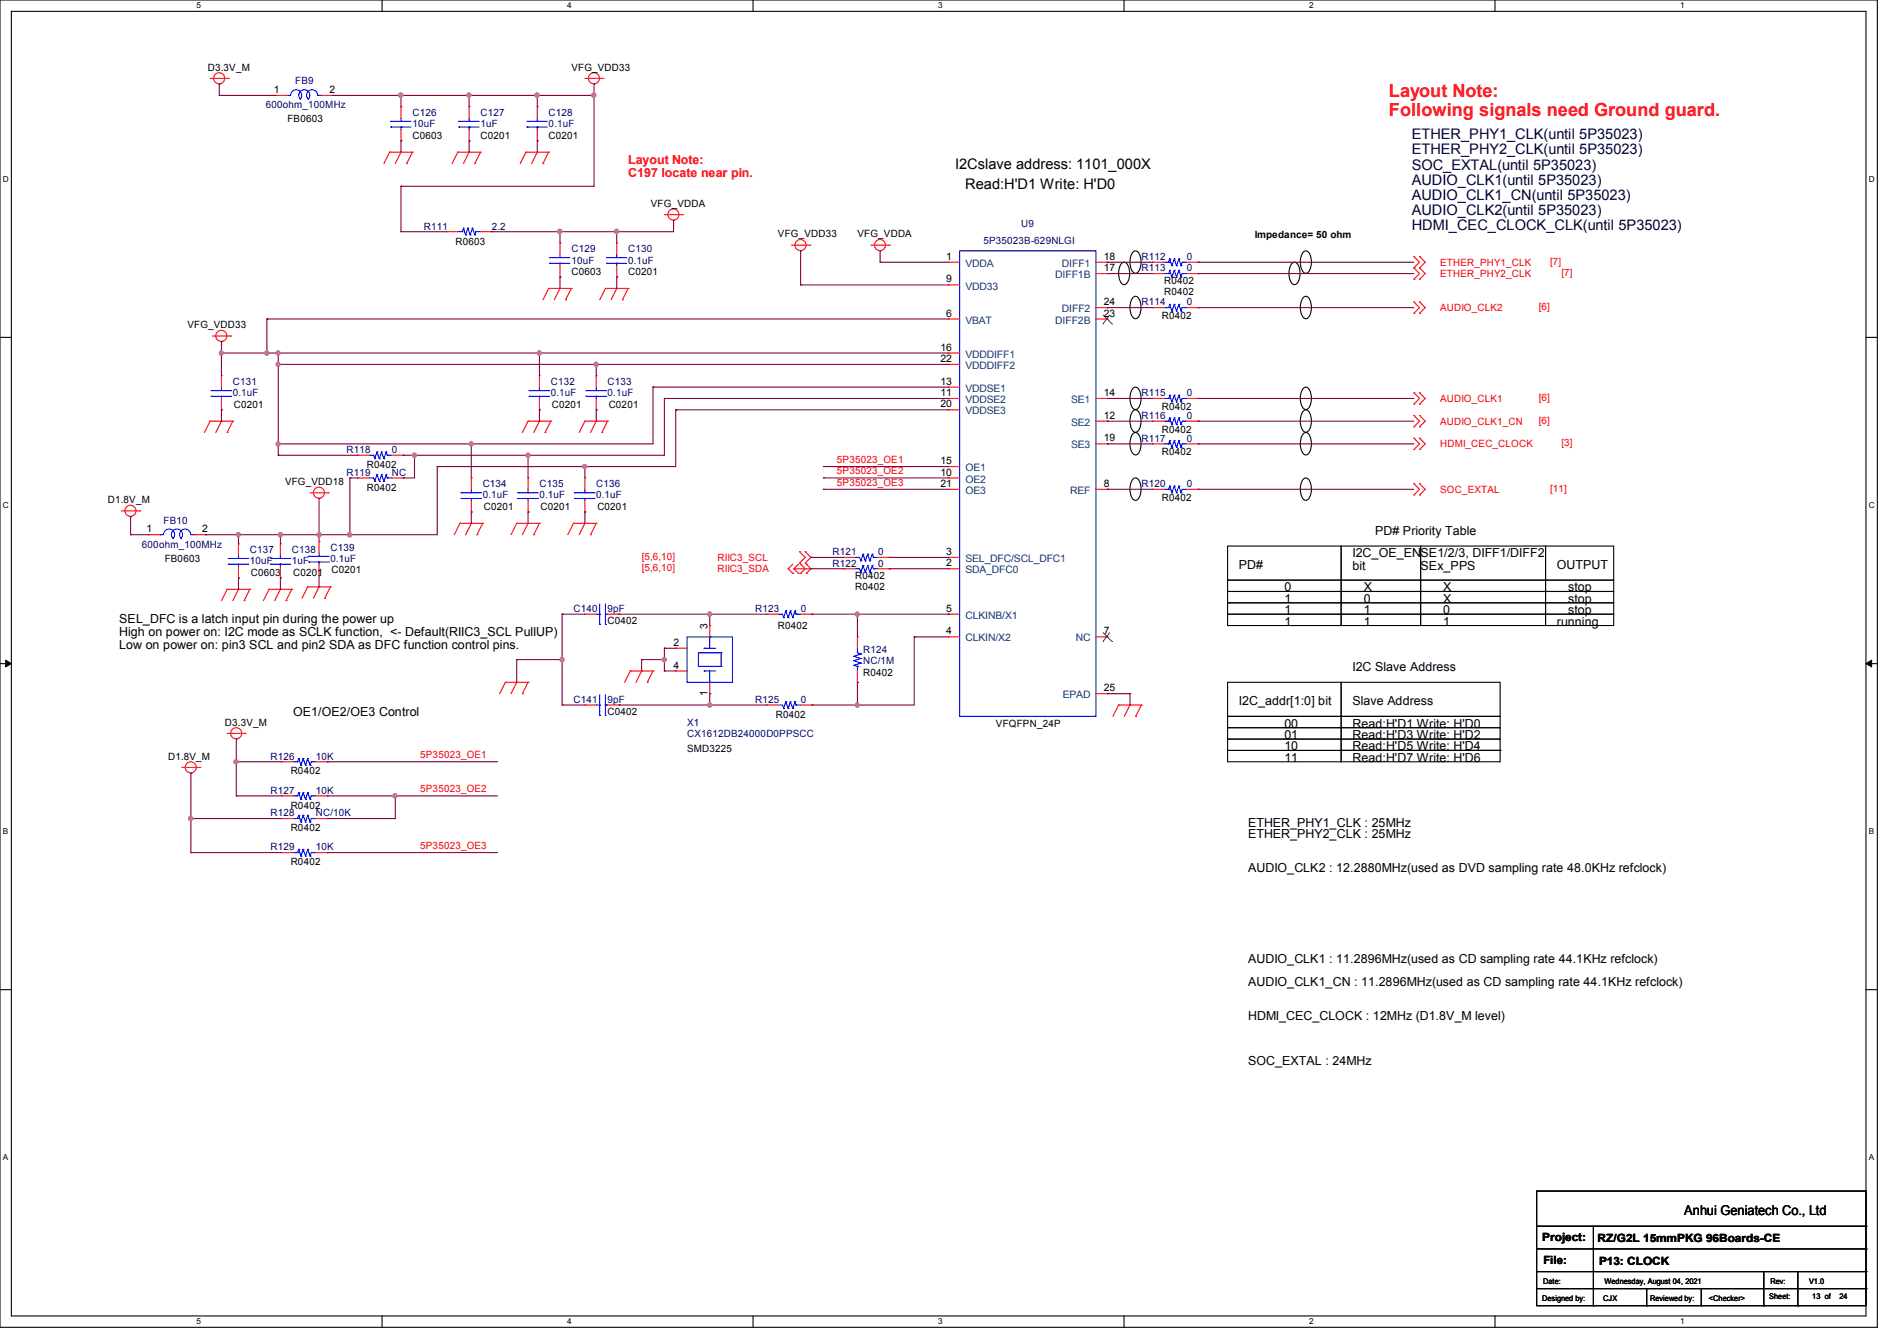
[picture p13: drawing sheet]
<svg xmlns="http://www.w3.org/2000/svg" width="297mm" height="210mm" viewBox="0 0 297 210" stroke-linecap="round" stroke-linejoin="round" font-family="sans-serif">
<defs><g id="words">
<g font-size="2.8" fill="#f00">
<text x="217.5" y="15.2">Layout Note:</text>
<text x="217.5" y="18.2">Following signals need Ground guard.</text>
</g>
<g font-size="2.3" fill="#000040">
<text x="221" y="21.8">ETHER_PHY1_CLK(until 5P35023)</text>
<text x="221" y="24.2">ETHER_PHY2_CLK(until 5P35023)</text>
<text x="221" y="26.5">SOC_EXTAL(until 5P35023)</text>
<text x="221" y="28.9">AUDIO_CLK1(until 5P35023)</text>
<text x="221" y="31.3">AUDIO_CLK1_CN(until 5P35023)</text>
<text x="221" y="33.7">AUDIO_CLK2(until 5P35023)</text>
<text x="221" y="36">HDMI_CEC_CLOCK_CLK(until 5P35023)</text>
</g>
<g font-size="2.3">
<text x="149.5" y="26.4">I2Cslave address: 1101_000X</text>
<text x="151.1" y="29.6">Read:H'D1 Write: H'D0</text>
</g>
<text font-size="2.1" x="263.7" y="190.2">Anhui Geniatech Co., Ltd</text>
<g font-size="1.9" fill="#f00">
<text x="98.3" y="25.7">Layout Note:</text>
<text x="98.3" y="27.7">C197 locate near pin.</text>
</g>
<g font-size="1.9">
<text x="215.3" y="83.7">PD# Priority Table</text>
<text x="194" y="89.1">PD#</text>
<text x="211.7" y="87.3">I2C_OE_ENSE1/2/3, DIFF1/DIFF2</text>
<text x="211.7" y="89.3">bit</text>
<text x="222.4" y="89.3">SEx_PPS</text>
<text x="243.7" y="89.1">OUTPUT</text>
<text x="201.1" y="94.4">1</text>
<text x="201.1" y="92.6">0</text>
<text x="213.5" y="92.6">X</text>
<text x="213.5" y="94.4">0</text>
<text x="226" y="92.6">X</text>
<text x="226" y="94.4">X</text>
<text x="245.5" y="94.4">stop</text>
<text x="245.5" y="92.6">stop</text>
<text x="18.7" y="97.6">SEL_DFC is a latch input pin during the power up</text>
<text x="18.7" y="99.7">High on power on: I2C mode as SCLK function, &lt;- Default(RIIC3_SCL PullUP)</text>
<text x="18.7" y="101.7">Low on power on: pin3 SCL and pin2 SDA as DFC function control pins.</text>
<text x="201.1" y="96.2">1</text>
<text x="201.1" y="98">1</text>
<text x="213.5" y="96.2">1</text>
<text x="213.5" y="98">1</text>
<text x="226" y="96.2">0</text>
<text x="226" y="98">1</text>
<text x="243.7" y="98">running</text>
<text x="245.5" y="96.2">stop</text>
<text x="211.7" y="105.1">I2C Slave Address</text>
<text x="45.9" y="112.2">OE1/OE2/OE3 Control</text>
<text x="194" y="110.4">I2C_addr[1:0] bit</text>
<text x="201.1" y="114">00</text>
<text x="211.7" y="110.4">Slave Address</text>
<text x="211.7" y="114">Read:H'D1 Write: H'D0</text>
<text x="201.1" y="117.5">10</text>
<text x="201.1" y="115.7">01</text>
<text x="201.1" y="119.3">11</text>
<text x="211.7" y="115.7">Read:H'D3 Write: H'D2</text>
<text x="211.7" y="117.5">Read:H'D5 Write: H'D4</text>
<text x="211.7" y="119.3">Read:H'D7 Write: H'D6</text>
<text x="195.4" y="129.5">ETHER_PHY1_CLK : 25MHz</text>
<text x="195.4" y="131.2">ETHER_PHY2_CLK : 25MHz</text>
<text x="195.4" y="136.6">AUDIO_CLK2 : 12.2880MHz(used as DVD sampling rate 48.0KHz refclock)</text>
<text x="195.4" y="150.8">AUDIO_CLK1 : 11.2896MHz(used as CD sampling rate 44.1KHz refclock)</text>
<text x="195.4" y="154.3">AUDIO_CLK1_CN : 11.2896MHz(used as CD sampling rate 44.1KHz refclock)</text>
<text x="195.4" y="159.7">HDMI_CEC_CLOCK : 12MHz (D1.8V_M level)</text>
<text x="195.4" y="166.8">SOC_EXTAL : 24MHz</text>
</g>
<g font-size="1.8">
<text x="241.5" y="194.4">Project:</text>
<text x="241.6" y="198">File:</text>
<text x="250.1" y="194.6">RZ/G2L 15mmPKG 96Boards-CE</text>
<text x="250.3" y="198.1">P13: CLOCK</text>
</g>
<g font-size="1.6">
<text x="32.6" y="11">D3.3V_M</text>
<text x="89.5" y="11">VFG_VDD33</text>
<text x="42.9" y="14.6">1</text>
<text x="51.6" y="14.6">2</text>
<text x="45" y="19">FB0603</text>
<text x="64.6" y="21.7">C0603</text>
<text x="75.2" y="21.7">C0201</text>
<text x="85.9" y="21.7">C0201</text>
<text x="101.9" y="32.4">VFG_VDDA</text>
<text x="71.3" y="38.4">R0603</text>
<text x="121.8" y="37.2">VFG_VDD33</text>
<text x="134.2" y="37.2">VFG_VDDA</text>
<text x="148.1" y="40.7">1</text>
<text x="172.8" y="40.7">18</text>
<text x="196.5" y="37.2">Impedance= 50 ohm</text>
<text x="89.5" y="43.1">C0603</text>
<text x="98.3" y="43.1">C0201</text>
<text x="148.1" y="44.2">9</text>
<text x="172.8" y="47.8">24</text>
<text x="172.8" y="42.5">17</text>
<text x="182.3" y="46.2">R0402</text>
<text x="182.3" y="44.4">R0402</text>
<text x="29.3" y="51.4">VFG_VDD33</text>
<text x="148.1" y="49.6">6</text>
<text x="172.8" y="49.6">23</text>
<text x="181.9" y="50">R0402</text>
<text x="147.2" y="54.9">16</text>
<text x="147.2" y="56.7">22</text>
<text x="36.6" y="63.8">C0201</text>
<text x="86.4" y="63.8">C0201</text>
<text x="95.3" y="63.8">C0201</text>
<text x="147.2" y="60.2">13</text>
<text x="147.2" y="62">11</text>
<text x="147.2" y="63.8">20</text>
<text x="172.8" y="62">14</text>
<text x="172.8" y="65.6">12</text>
<text x="181.9" y="64.2">R0402</text>
<text x="172.8" y="69.1">19</text>
<text x="181.9" y="71.3">R0402</text>
<text x="181.9" y="67.8">R0402</text>
<text x="44.6" y="75.9">VFG_VDD18</text>
<text x="57.5" y="76.8">R0402</text>
<text x="57.5" y="73.3">R0402</text>
<text x="147.2" y="72.7">15</text>
<text x="147.2" y="74.5">10</text>
<text x="147.2" y="76.2">21</text>
<text x="172.8" y="76.2">8</text>
<text x="16.9" y="78.8">D1.8V_M</text>
<text x="22.9" y="83.4">1</text>
<text x="31.6" y="83.4">2</text>
<text x="75.7" y="79.8">C0201</text>
<text x="84.6" y="79.8">C0201</text>
<text x="93.5" y="79.8">C0201</text>
<text x="181.9" y="78.4">R0402</text>
<text x="25.8" y="88">FB0603</text>
<text x="51.9" y="89.8">C0201</text>
<text x="148.1" y="86.9">3</text>
<text x="148.1" y="88.7">2</text>
<text x="39.3" y="90.2">C0603</text>
<text x="45.9" y="90.2">C0201</text>
<text x="133.9" y="90.7">R0402</text>
<text x="133.9" y="92.5">R0402</text>
<text x="148.1" y="95.8">5</text>
<text x="95.1" y="97.8">C0402</text>
<text x="105.5" y="101.1">2</text>
<text x="110.8" y="98.5" transform="rotate(-90 110.8 98.5)">3</text>
<text x="121.8" y="98.5">R0402</text>
<text x="148.1" y="99.4">4</text>
<text x="172.8" y="99.4">7</text>
<text x="105.5" y="104.7">4</text>
<text x="135.1" y="105.8">R0402</text>
<text x="35.2" y="113.6">D3.3V_M</text>
<text x="95.1" y="112">C0402</text>
<text x="110.8" y="109" transform="rotate(-90 110.8 109)">1</text>
<text x="121.5" y="112.4">R0402</text>
<text x="155.9" y="113.8">VFQFPN_24P</text>
<text x="172.8" y="108.2">25</text>
<text x="26.3" y="119">D1.8V_M</text>
<text x="107.6" y="117.7">SMD3225</text>
<text x="45.5" y="121.3">R0402</text>
<text x="45.5" y="126.6">R0402</text>
<text x="45.5" y="130.2">R0402</text>
<text x="45.5" y="135.5">R0402</text>
</g>
<g font-size="1.6" fill="#000080">
<text x="41.6" y="16.9">600ohm_100MHz</text>
<text x="46.2" y="13.2">FB9</text>
<text x="64.6" y="18.2">C126</text>
<text x="64.6" y="19.9">10uF</text>
<text x="75.2" y="18.2">C127</text>
<text x="75.2" y="19.9">1uF</text>
<text x="85.9" y="18.2">C128</text>
<text x="85.9" y="19.9">0.1uF</text>
<text x="66.3" y="35.9">R111</text>
<text x="77" y="35.9">2.2</text>
<text x="159.9" y="35.6">U9</text>
<text x="89.5" y="39.5">C129</text>
<text x="89.5" y="41.3">10uF</text>
<text x="98.3" y="39.5">C130</text>
<text x="98.3" y="41.3">0.1uF</text>
<text x="154" y="38.2">5P35023B-629NLGI</text>
<text x="178.7" y="40.7">R112</text>
<text x="185.8" y="40.7">0</text>
<text x="178.7" y="42.5">R113</text>
<text x="178.7" y="47.8">R114</text>
<text x="185.8" y="42.5">0</text>
<text x="185.8" y="47.8">0</text>
<text x="36.5" y="60.3">C131</text>
<text x="36.5" y="62.1">0.1uF</text>
<text x="86.2" y="60.3">C132</text>
<text x="86.2" y="62.1">0.1uF</text>
<text x="95.1" y="60.3">C133</text>
<text x="95.1" y="62.1">0.1uF</text>
<text x="178.7" y="65.6">R116</text>
<text x="178.7" y="62.1">R115</text>
<text x="185.8" y="65.6">0</text>
<text x="185.8" y="62.1">0</text>
<text x="54.2" y="71">R118</text>
<text x="61.3" y="71">0</text>
<text x="178.7" y="69.2">R117</text>
<text x="185.8" y="69.2">0</text>
<text x="54.2" y="74.5">R119</text>
<text x="61.3" y="74.5">NC</text>
<text x="75.6" y="76.3">C134</text>
<text x="84.5" y="76.3">C135</text>
<text x="93.4" y="76.3">C136</text>
<text x="178.7" y="76.3">R120</text>
<text x="185.8" y="76.3">0</text>
<text x="25.6" y="82">FB10</text>
<text x="75.6" y="78.1">0.1uF</text>
<text x="84.5" y="78.1">0.1uF</text>
<text x="93.4" y="78.1">0.1uF</text>
<text x="22.2" y="85.9">600ohm_100MHz</text>
<text x="39.1" y="86.6">C137</text>
<text x="39.1" y="88.4">10uF</text>
<text x="45.7" y="86.6">C138</text>
<text x="45.7" y="88.4">1uF</text>
<text x="51.7" y="86.2">C139</text>
<text x="51.7" y="88">0.1uF</text>
<text x="130.4" y="87">R121</text>
<text x="130.4" y="88.7">R122</text>
<text x="137.5" y="87">0</text>
<text x="137.5" y="88.7">0</text>
<text x="89.8" y="95.8">C140</text>
<text x="95.1" y="95.8">9pF</text>
<text x="118.2" y="95.8">R123</text>
<text x="125.4" y="95.8">0</text>
<text x="135.1" y="102.2">R124</text>
<text x="135.1" y="104">NC/1M</text>
<text x="89.8" y="110.1">C141</text>
<text x="95.1" y="110.1">9pF</text>
<text x="107.6" y="113.6">X1</text>
<text x="118.2" y="110.1">R125</text>
<text x="125.4" y="110.1">0</text>
<text x="42.3" y="119">R126</text>
<text x="49.4" y="119">10K</text>
<text x="107.6" y="115.4">CX1612DB24000D0PPSCC</text>
<text x="42.3" y="124.3">R127</text>
<text x="49.4" y="124.3">10K</text>
<text x="42.3" y="127.8">R128</text>
<text x="49.4" y="127.8">NC/10K</text>
<text x="42.3" y="133.2">R129</text>
<text x="49.4" y="133.2">10K</text>
</g>
<g font-size="1.6" fill="#004080">
<text x="151.1" y="41.8">VDDA</text>
<text x="166.3" y="41.8">DIFF1</text>
<text x="151.1" y="45.3">VDD33</text>
<text x="165.2" y="43.6">DIFF1B</text>
<text x="151.1" y="50.7">VBAT</text>
<text x="165.2" y="50.7">DIFF2B</text>
<text x="166.3" y="48.9">DIFF2</text>
<text x="151.1" y="56">VDDDIFF1</text>
<text x="151.1" y="57.8">VDDDIFF2</text>
<text x="151.1" y="61.3">VDDSE1</text>
<text x="151.1" y="63.1">VDDSE2</text>
<text x="151.1" y="64.9">VDDSE3</text>
<text x="167.7" y="63.1">SE1</text>
<text x="167.7" y="66.7">SE2</text>
<text x="167.7" y="70.2">SE3</text>
<text x="151.1" y="73.8">OE1</text>
<text x="151.1" y="75.6">OE2</text>
<text x="151.1" y="77.3">OE3</text>
<text x="167.5" y="77.3">REF</text>
<text x="151.1" y="88">SEL_DFC/SCL_DFC1</text>
<text x="151.1" y="89.8">SDA_DFC0</text>
<text x="151.1" y="96.9">CLKINB/X1</text>
<text x="151.1" y="100.5">CLKIN/X2</text>
<text x="168.4" y="100.5">NC</text>
<text x="166.4" y="109.3">EPAD</text>
</g>
<g font-size="1.6" fill="#f00">
<text x="225.5" y="41.6">ETHER_PHY1_CLK</text>
<text x="242.7" y="41.4">[7]</text>
<text x="225.5" y="43.4">ETHER_PHY2_CLK</text>
<text x="244.5" y="43.2">[7]</text>
<text x="225.5" y="48.7">AUDIO_CLK2</text>
<text x="240.9" y="48.6">[6]</text>
<text x="225.5" y="62.9">AUDIO_CLK1</text>
<text x="240.9" y="62.8">[6]</text>
<text x="225.5" y="70.1">HDMI_CEC_CLOCK</text>
<text x="225.5" y="66.5">AUDIO_CLK1_CN</text>
<text x="240.9" y="66.3">[6]</text>
<text x="244.5" y="69.9">[3]</text>
<text x="131" y="74.3">5P35023_OE2</text>
<text x="131" y="72.5">5P35023_OE1</text>
<text x="131" y="76.1">5P35023_OE3</text>
<text x="225.5" y="77.2">SOC_EXTAL</text>
<text x="242.7" y="77">[11]</text>
<text x="100.5" y="89.5">[5,6,10]</text>
<text x="100.5" y="87.7">[5,6,10]</text>
<text x="112.4" y="89.6">RIIC3_SDA</text>
<text x="112.4" y="87.8">RIIC3_SCL</text>
<text x="65.8" y="118.7">5P35023_OE1</text>
<text x="65.8" y="124.1">5P35023_OE2</text>
<text x="65.8" y="133">5P35023_OE3</text>
</g>
<g font-size="1.3">
<text x="30.8" y="1.3">5</text>
<text x="88.8" y="1.3">4</text>
<text x="146.9" y="1.3">3</text>
<text x="205" y="1.3">2</text>
<text x="263.1" y="1.3">1</text>
<text x=".5" y="28.4">D</text>
<text x="292.6" y="28.4">D</text>
<text x=".5" y="79.5">C</text>
<text x="292.6" y="79.5">C</text>
<text x=".5" y="130.6">B</text>
<text x="292.6" y="130.6">B</text>
<text x=".5" y="181.7">A</text>
<text x="292.6" y="181.7">A</text>
<text x="30.8" y="207.4">5</text>
<text x="88.8" y="207.4">4</text>
<text x="146.9" y="207.4">3</text>
<text x="205" y="207.4">2</text>
<text x="263.1" y="207.4">1</text>
</g>
<g font-size="1.2">
<text x="241.4" y="203.7">Designed by:</text>
<text x="241.6" y="201">Date:</text>
<text x="251" y="203.7">CJX</text>
<text x="251.2" y="201">Wednesday, August 04, 2021</text>
<text x="258.3" y="203.7">Reviewed by:</text>
<text x="267.6" y="203.7">&lt;Checker&gt;</text>
<text x="277" y="203.5">Sheet:</text>
<text x="277.2" y="201">Rev:</text>
<text x="283.2" y="201">V1.0</text>
<text x="283.7" y="203.5">13 of</text>
<text x="288" y="203.5">24</text>
</g>
</g></defs>
<path d="M0 0h293.9v207.9h-293.9zM1.8 1.8h290.3v204.3h-290.3z" fill="none" stroke="#000" stroke-width=".17"/>
<g fill="#fff">
<path d="M30.8 .2h.7v1.4h-.7z"/>
<path d="M30.8 206.2h.7v1.4h-.7z"/>
</g>
<path d="M59.8 0v1.8M59.8 206.1v1.8" fill="none" stroke="#000" stroke-width=".17"/>
<g fill="#fff">
<path d="M88.8 .2h.7v1.4h-.7z"/>
<path d="M88.8 206.2h.7v1.4h-.7z"/>
</g>
<path d="M117.9 0v1.8M117.9 206.1v1.8" fill="none" stroke="#000" stroke-width=".17"/>
<g fill="#fff">
<path d="M146.9 .2h.7v1.4h-.7z"/>
<path d="M146.9 206.2h.7v1.4h-.7z"/>
</g>
<path d="M176 0v1.8M176 206.1v1.8" fill="none" stroke="#000" stroke-width=".17"/>
<g fill="#fff">
<path d="M205 .2h.7v1.4h-.7z"/>
<path d="M205 206.2h.7v1.4h-.7z"/>
</g>
<path d="M234.1 0v1.8M234.1 206.1v1.8" fill="none" stroke="#000" stroke-width=".17"/>
<g fill="#fff">
<path d="M263.1 .2h.6v1.4h-.6z"/>
<path d="M263.1 206.2h.6v1.4h-.6z"/>
<path d="M.5 27.3h.9v1.4h-.9z"/>
<path d="M292.6 27.3h.9v1.4h-.9z"/>
<path d="M.5 78.4h.9v1.4h-.9z"/>
<path d="M292.6 78.4h.9v1.4h-.9z"/>
</g>
<path d="M0 52.8h1.8M292.1 52.8h1.8" fill="none" stroke="#000" stroke-width=".17"/>
<g fill="#fff">
<path d="M.5 129.5h.8v1.4h-.8z"/>
<path d="M292.6 129.5h.8v1.4h-.8z"/>
</g>
<path d="M0 103.9h1.8M292.1 103.9h1.8" fill="none" stroke="#000" stroke-width=".17"/>
<path d="M.9 103.4l.9 .5-.9 .5zM292.1 103.9l.9-.5v1z" fill="#000" stroke="#000" stroke-width=".16"/>
<g fill="#fff">
<path d="M.5 180.5h.8v1.4h-.8z"/>
<path d="M292.6 180.5h.8v1.4h-.8z"/>
</g>
<g fill="none" stroke="#000" stroke-width=".17">
<path d="M177.5 39.4l.3-.1a1.22 1.22 0 0 1 .8 1.2 2.59 2.59 0 0 1-.5 2.2l-.3 .1a1.22 1.22 0 0 1-.8-1.2 2.59 2.59 0 0 1 .5-2.2zM204.2 39.4l.2-.1a1.22 1.22 0 0 1 .9 1.2 2.59 2.59 0 0 1-.6 2.2l-.3 .1a1.22 1.22 0 0 1-.8-1.2 2.59 2.59 0 0 1 .6-2.2zM175.7 41.2l.3-.1a1.22 1.22 0 0 1 .8 1.2 2.59 2.59 0 0 1-.5 2.2l-.3 .1a1.22 1.22 0 0 1-.8-1.2 2.59 2.59 0 0 1 .5-2.2zM177.5 46.5l.3-.1a1.22 1.22 0 0 1 .8 1.2 2.59 2.59 0 0 1-.5 2.2l-.3 .1a1.22 1.22 0 0 1-.8-1.2 2.59 2.59 0 0 1 .5-2.2zM202.4 41.2l.3-.1a1.22 1.22 0 0 1 .8 1.2 2.59 2.59 0 0 1-.6 2.2l-.2 .1a1.22 1.22 0 0 1-.9-1.2 2.59 2.59 0 0 1 .6-2.2zM204.2 46.5l.2-.1a1.22 1.22 0 0 1 .9 1.2 2.59 2.59 0 0 1-.6 2.2l-.3 .1a1.22 1.22 0 0 1-.8-1.2 2.59 2.59 0 0 1 .6-2.2zM177.5 67.8l.3-.1a1.22 1.22 0 0 1 .8 1.2 2.59 2.59 0 0 1-.5 2.3h-.3a1.22 1.22 0 0 1-.8-1.2 2.59 2.59 0 0 1 .5-2.2zM177.5 74.9l.3-.1a1.22 1.22 0 0 1 .8 1.2 2.59 2.59 0 0 1-.5 2.3l-.3 .1a1.22 1.22 0 0 1-.8-1.2 2.59 2.59 0 0 1 .5-2.3zM177.5 60.7l.3-.1a1.22 1.22 0 0 1 .8 1.2 2.59 2.59 0 0 1-.5 2.2l-.3 .1a1.22 1.22 0 0 1-.8-1.2 2.59 2.59 0 0 1 .5-2.2zM177.5 64.3l.3-.1a1.22 1.22 0 0 1 .8 1.2 2.59 2.59 0 0 1-.5 2.2l-.3 .1a1.22 1.22 0 0 1-.8-1.2 2.59 2.59 0 0 1 .5-2.2zM204.2 67.8l.2-.1a1.22 1.22 0 0 1 .9 1.2 2.59 2.59 0 0 1-.6 2.3h-.3a1.22 1.22 0 0 1-.8-1.2 2.59 2.59 0 0 1 .6-2.2zM204.2 74.9l.2-.1a1.22 1.22 0 0 1 .9 1.2 2.59 2.59 0 0 1-.6 2.3l-.3 .1a1.22 1.22 0 0 1-.8-1.2 2.59 2.59 0 0 1 .6-2.3z"/>
<path d="M204.2 60.7l.2-.1a1.22 1.22 0 0 1 .9 1.2 2.59 2.59 0 0 1-.6 2.2l-.3 .1a1.22 1.22 0 0 1-.8-1.2 2.59 2.59 0 0 1 .6-2.2zM204.2 64.3l.2-.1a1.22 1.22 0 0 1 .9 1.2 2.59 2.59 0 0 1-.6 2.2l-.3 .1a1.22 1.22 0 0 1-.8-1.2 2.59 2.59 0 0 1 .6-2.2zM192.2 85.5h17.8v5.3h-17.8zM192.2 94.4h17.8v1.8h-17.8zM192.2 92.6h17.8v1.8h-17.8zM192.2 90.8h17.8v1.8h-17.8zM192.2 96.2h17.8v1.8h-17.8zM210 85.5h12.4v5.3h-12.4zM210 94.4h12.4v1.8h-12.4zM210 92.6h12.4v1.8h-12.4zM210 90.8h12.4v1.8h-12.4zM210 96.2h12.4v1.8h-12.4z"/>
<path d="M222.4 85.5h19.6v5.3h-19.6zM222.4 94.4h19.6v1.8h-19.6zM222.4 92.6h19.6v1.8h-19.6zM222.4 90.8h19.6v1.8h-19.6zM222.4 96.2h19.6v1.8h-19.6zM242 85.5h10.6v5.3h-10.6zM242 92.6h10.6v1.8h-10.6zM242 90.8h10.6v1.8h-10.6zM242 94.4h10.6v1.8h-10.6zM242 96.2h10.6v1.8h-10.6zM192.2 106.8h17.8v5.4h-17.8zM192.2 115.7h17.8v1.8h-17.8z"/>
<path d="M192.2 114h17.8v1.7h-17.8zM192.2 112.2h17.8v1.8h-17.8zM192.2 117.5h17.8v1.8h-17.8zM210 106.8h24.9v5.4h-24.9zM210 115.7h24.9v1.8h-24.9zM210 112.2h24.9v1.8h-24.9zM210 117.5h24.9v1.8h-24.9zM210 114h24.9v1.7h-24.9zM210 117.5h24.9M234.9 117.5h.1M0 155h1.8M292.1 155h1.8"/>
<path d="M240.6 186.5h51.5v18h-51.5zM240.6 192h51.5M240.6 195.6h51.5M240.6 199.1h51.5M249.5 192v12.5M276.1 199.1v5.4M281.5 199.1v5.4M292.1 192h.1M292.1 195.6h.1M292.1 199.1h.1M240.6 201.8h51.5M249.5 204.5h.1"/>
<path d="M257.8 204.5h.1M257.8 201.8v2.7M266.4 204.5h.1M266.4 201.8v2.7M276.1 204.5h.1M281.5 204.5h.1M292.1 201.8h.1"/>
</g>
<g fill="none" stroke="#f00" stroke-width=".17">
<path d="M32.9 12.3h2.8M35.7 12.3h.1M43.2 14.9h.1M43.2 14.9h1.8M50.3 14.9h1.8M52.1 14.9h.1M62.8 16.7h.1M62.8 16.7v1.8M73.4 16.7h.1M73.4 16.7v1.8M84.1 16.7h.1M84.1 16.7v1.8"/>
<path d="M91.6 12.3h2.8M94.4 12.3h.1M61 23.8h.1M61 23.8l-.9 1.8M61 23.8h3.6M62.8 23.8h.1M62.8 22.1h.1M62.8 23.8l-.9 1.8M62.8 20.3v1.8M63.7 25.6h.1M64.6 23.8h.1M64.6 23.8l-.9 1.8"/>
<path d="M69.9 36.3h.1M69.9 36.3h1.8M71.7 23.8h.1M71.7 23.8h3.5M71.7 23.8l-.9 1.8M73.4 23.8h.1M73.4 22.1h.1M73.4 23.8l-.8 1.8M73.4 20.3v1.8M74.3 25.6h.1M75.2 23.8h.1M75.2 23.8l-.9 1.8"/>
<path d="M75.2 36.3h1.8M77 36.3h.1M82.3 23.8h.1M82.3 23.8h3.6M82.3 23.8l-.9 1.8M84.1 23.8h.1M84.1 22.1h.1M84.1 23.8l-.9 1.8M84.1 20.3v1.8M85 25.6h.1M85.9 23.8h.1M85.9 23.8l-.9 1.8"/>
<path d="M87.7 38.1h.1M87.7 38.1v1.7M96.6 38.1h.1M96.6 38.1v1.7M104 33.6h2.8M106.8 33.6h.1M123.9 38.4h2.9M126.8 38.4h.1M136.4 38.4h2.8M139.2 38.4h.1M33.2 52.6h2.9M34.7 58.8h.1"/>
<path d="M34.7 58.8v1.8M36.1 52.6h.1M84.5 58.8h.1M84.5 58.8v1.8M85.9 45.2h.1M85.9 45.2l-.9 1.7M85.9 45.2h3.6M87.7 45.2h.1M87.7 43.4h.1M87.7 45.2l-.9 1.7M87.7 41.6v1.8M88.6 46.9h.1"/>
<path d="M89.5 45.2h.1M89.5 45.2l-.9 1.7M93.3 58.8h.1M93.3 58.8v1.8M94.8 45.2h.1M94.8 45.2h3.5M94.8 45.2l-.9 1.7M96.6 45.2h.1M96.6 43.4h.1M96.6 45.2l-.9 1.7M96.6 41.6v1.8M97.5 46.9h.1"/>
<path d="M98.3 45.2h.1M98.3 45.2l-.8 1.7M148.5 50h.1M148.5 41.1h.1M148.5 44.6h.1M148.5 55.3h.1M148.5 57.1h.1M148.5 41.1h1.7M148.5 50h1.7M148.5 44.6h1.7M148.5 55.3h1.7M148.5 57.1h1.7"/>
<path d="M171.6 42.8h1.8M171.6 41.1h1.8M171.6 48.2h1.8M171.6 50h1.8M173.4 48.2h.1M173.4 42.8h.1M173.4 41.1h.1M173.4 50h.1M180.5 42.8h.1M180.5 41.1h.1M180.5 48.2h.1M180.5 42.8h1.7"/>
<path d="M180.5 41.1h1.7M180.5 48.2h1.7M185.8 42.8h1.8M185.8 41.1h1.8M185.8 48.2h1.8M187.6 42.8h.1M187.6 41.1h.1M187.6 48.2h.1M221.4 47.3h.1M221.4 49.1h.1M221.4 40.2h.1M221.4 42h.1"/>
<path d="M221.4 43.7h.1M221.4 47.3l.8 .9-.8 .9M221.4 40.2l.8 .9-.8 .9M221.4 42l.8 .8-.8 .9M222.2 47.3h.1M222.2 49.1h.1M222.2 40.2h.1M222.2 42h.1M222.2 43.7h.1M222.2 47.3l.9 .9-.9 .9M222.2 40.2l.9 .9-.9 .9M222.2 42l.9 .8-.9 .9"/>
<path d="M32.9 66h.1M32.9 66h3.5M32.9 66l-.9 1.7M34.7 66h.1M34.7 64.2h.1M34.7 66l-.9 1.7M34.7 62.4v1.8M35.6 67.7h.1M36.4 66h.1M36.4 66l-.8 1.7M48.6 77.2h2.8M51.4 77.2h.1"/>
<path d="M56 74.8h.1M56 71.3h.1M56 74.8h1.8M56 71.3h1.8M61.3 74.8h1.8M61.3 71.3h1.8M63.1 74.8h.1M63.1 71.3h.1M73.8 74.8h.1M73.8 74.8v1.8M73.8 78.4v1.8M82.7 66h.1"/>
<path d="M82.7 74.8h.1M82.7 66l-.9 1.7M82.7 66h3.5M82.7 74.8v1.8M82.7 78.4v1.8M84.5 66h.1M84.5 64.2h.1M84.5 66l-.9 1.7M84.5 62.4v1.8M85.3 67.7h.1M86.2 66h.1M86.2 66l-.9 1.7"/>
<path d="M91.6 66h.1M91.6 74.8h.1M91.6 66h3.5M91.6 66l-.9 1.7M91.6 74.8v1.8M91.6 78.4v1.8M93.3 66h.1M93.3 64.2h.1M93.3 66l-.8 1.7M93.3 62.4v1.8M94.2 67.7h.1M95.1 66h.1"/>
<path d="M95.1 66l-.9 1.7M148.5 73.1h.1M148.5 74.8h.1M148.5 76.6h.1M148.5 60.6h.1M148.5 62.4h.1M148.5 64.2h.1M148.5 74.8h1.7M148.5 76.6h1.7M148.5 62.4h1.7M148.5 73.1h1.7M148.5 60.6h1.7"/>
<path d="M148.5 64.2h1.7M171.6 66h1.8M171.6 69.5h1.8M171.6 76.6h1.8M171.6 62.4h1.8M173.4 62.4h.1M173.4 66h.1M173.4 69.5h.1M173.4 76.6h.1M180.5 69.5h.1M180.5 66h.1M180.5 76.6h.1"/>
<path d="M180.5 62.4h.1M180.5 66h1.7M180.5 69.5h1.7M180.5 76.6h1.7M180.5 62.4h1.7M185.8 66h1.8M185.8 69.5h1.8M185.8 76.6h1.8M185.8 62.4h1.8M187.6 69.5h.1M187.6 66h.1M187.6 76.6h.1"/>
<path d="M187.6 62.4h.1M221.4 75.7h.1M221.4 77.5h.1M221.4 68.6h.1M221.4 70.4h.1M221.4 61.5h.1M221.4 63.3h.1M221.4 65.1h.1M221.4 66.8h.1M221.4 75.7l.8 .9-.8 .9M221.4 68.6l.8 .9-.8 .9M221.4 61.5l.8 .9-.8 .9"/>
<path d="M221.4 65.1l.8 .9-.8 .8M222.2 75.7h.1M222.2 77.5h.1M222.2 68.6h.1M222.2 70.4h.1M222.2 61.5h.1M222.2 63.3h.1M222.2 65.1h.1M222.2 66.8h.1M222.2 75.7l.9 .9-.9 .9M222.2 68.6l.9 .9-.9 .9M222.2 61.5l.9 .9-.9 .9"/>
<path d="M222.2 65.1l.9 .9-.9 .8M19 80h2.9M21.9 80h.1M23.3 83.7h.1M23.3 83.7h1.8M30.4 83.7h1.8M32.2 83.7h.1M35.6 92.3h.1M35.6 92.3l-.9 1.8M35.6 92.3h3.5M37.3 92.3h.1M37.3 90.5h.1"/>
<path d="M37.3 85.2h.1M37.3 92.3l-.9 1.8M37.3 85.2v1.8M37.3 88.7v1.8M38.2 94.1h.1M39.1 92.3h.1M39.1 92.3l-.9 1.8M42.1 92.3h.1M42.1 92.3h3.6M42.1 92.3l-.9 1.8M43.9 92.3h.1M43.9 90.5h.1"/>
<path d="M43.9 85.2h.1M43.9 92.3l-.9 1.8M43.9 85.2v1.8M43.9 88.7v1.8M44.8 94.1h.1M45.7 92.3h.1M45.7 92.3l-.9 1.8M48.2 91.9h.1M48.2 91.9l-.9 1.8M48.2 91.9h3.5M50 91.9h.1M50 90.1h.1"/>
<path d="M50 84.8h.1M50 91.9l-.9 1.8M50 84.8v1.8M50 88.3v1.8M50.8 93.7h.1M51.7 91.9h.1M51.7 91.9l-.9 1.8M72 82h.1M72 82h3.6M72 82l-.9 1.7M73.8 82h.1M73.8 80.2h.1"/>
<path d="M73.8 82l-.9 1.7M74.7 83.7h.1M75.6 82h.1M75.6 82l-.9 1.7M80.9 82h.1M80.9 82l-.9 1.7M80.9 82h3.6M82.7 82h.1M82.7 80.2h.1M82.7 82l-.9 1.7M83.6 83.7h.1M84.5 82h.1"/>
<path d="M84.5 82l-.9 1.7M89.8 82h.1M89.8 82h3.5M89.8 82l-.9 1.7M91.6 82h.1M91.6 96.2h.1M91.6 80.2h.1M91.6 82l-.9 1.7M91.6 96.2h1.7M92.5 83.7h.1M93.3 82h.1M93.3 82l-.8 1.7"/>
<path d="M95.1 96.2h1.8M96.9 96.2h.1M111.1 98h.1M111.1 98v1.7M120 96.2h.1M120 96.2h1.8M123.4 89.1h.1M123.4 89.1l.7 .7M124.1 89.8h.1M124.1 88.3l-.7 .8M124.3 89.1h.1M124.3 89.1h2.7"/>
<path d="M124.3 89.1l.7 .7M125 89.8h.1M125 88.3l-.7 .8M125.2 88.2h.1M125.2 86.4h.1M125.2 86.4l.9 .9-.9 .9M125.3 89.8h.1M125.3 88.3h.1M125.3 88.3l.8 .8-.8 .7M125.3 96.2h1.8M126.1 86.4h.1M126.1 88.2h.1"/>
<path d="M126.1 86.4l.9 .9-.9 .9M126.2 88.3h.1M126.2 89.8h.1M126.2 88.3l.8 .8M127 89.1l-.8 .7M127.1 96.2h.1M132.1 87.3h.1M132.1 89.1h.1M132.1 89.1h1.8M132.1 87.3h1.8M134.2 99.7h.1M134.2 99.7v1.8"/>
<path d="M137.5 89.1h1.7M137.5 87.3h1.7M139.2 87.3h.1M139.2 89.1h.1M148.5 96.2h.1M148.5 99.7h.1M148.5 87.3h.1M148.5 89.1h.1M148.5 89.1h1.7M148.5 96.2h1.7M148.5 87.3h1.7M148.5 99.7h1.7"/>
<path d="M171.6 99.7h1.8M173.4 99.7h.1M35.6 114.9h2.8M38.4 114.9h.1M44.1 119.3h.1M44.1 119.3h1.8M49.4 119.3h1.8M51.2 119.3h.1M79.1 106.8h.1M79.1 106.8l-.9 1.8M79.1 106.8h3.6M80.9 106.8h.1"/>
<path d="M80.9 106.8l-.9 1.8M81.8 108.6h.1M82.7 106.8h.1M82.7 106.8l-.9 1.8M91.6 110.4h.1M91.6 110.4h1.7M95.1 110.4h1.8M96.9 110.4h.1M98.7 105.1h.1M98.7 105.1l-.9 1.7M98.7 105.1h3.5M100.5 105.1h.1"/>
<path d="M100.5 105.1l-.9 1.7M101.3 106.8h.1M102.2 105.1h.1M102.2 105.1l-.9 1.7M105.8 105.1h.1M105.8 101.5h.1M105.8 105.1h1.8M105.8 101.5h1.8M111.1 108.6h.1M111.1 106.8v1.8M120 110.4h.1M120 110.4h1.8"/>
<path d="M125.3 110.4h1.8M127.1 110.4h.1M134.2 106.8h.1M134.2 105.1v1.7M171.6 108.6h1.8M173.4 108.6h.1M175.1 110.4h.1M175.1 110.4l-.9 1.8M175.1 110.4h3.6M176.9 110.4h.1M176.9 110.4l-.9 1.8M177.8 112.2h.1"/>
<path d="M178.7 110.4h.1M178.7 110.4l-.9 1.8M28.4 120.2h2.9M31.3 120.2h.1M44.1 124.6h.1M44.1 133.5h.1M44.1 128.2h.1M44.1 124.6h1.8M44.1 133.5h1.8M44.1 128.2h1.8M49.4 124.6h1.8M49.4 133.5h1.8"/>
<path d="M49.4 128.2h1.8M51.2 124.6h.1M51.2 133.5h.1M51.2 128.2h.1"/>
<circle cx="34.3" cy="12.3" r=".87"/>
<circle cx="93" cy="12.3" r=".87"/>
<circle cx="105.4" cy="33.6" r=".87"/>
<circle cx="125.3" cy="38.4" r=".87"/>
<circle cx="137.8" cy="38.4" r=".87"/>
<circle cx="34.6" cy="52.6" r=".87"/>
<circle cx="20.4" cy="80" r=".87"/>
<circle cx="49.9" cy="77.2" r=".87"/>
<circle cx="37" cy="114.8" r=".87"/>
<circle cx="29.9" cy="120.2" r=".87"/>
</g>
<g fill="none" stroke="#00f" stroke-width=".17">
<path d="M45 14.9h.5a.87 .87 0 0 1 1.2-.8 .87 .87 0 0 1 .3 1.4M45 14.9h.1M49.7 14.9a.87 .87 0 0 0-1.1-.8 .87 .87 0 0 0-.3 1.4 .87 .87 0 0 0 0-1.2 .87 .87 0 0 0-1.3 0 .87 .87 0 0 0 .1 1.3M49.8 14.9h.5M50.3 14.9h.1M61.2 19h.1M61.2 19.9h.1M61.2 19h3.1M61.2 19.9h3.1M62.8 19.9h.1M62.8 19h.1M62.8 18.5v.5"/>
<path d="M62.8 19.9v.4M71.8 19h.1M71.8 19.9h.1M71.8 19h3.2M71.8 19.9h3.2M73.4 19.9h.1M73.4 19h.1M73.4 18.5v.5M73.4 19.9v.4M82.5 19h.1M82.5 19.9h.1M82.5 19h3.2"/>
<path d="M82.5 19.9h3.2M84.1 19.9h.1M84.1 19h.1M84.1 18.5v.5M84.1 19.9v.4M71.7 36.3h.6M72.3 36.3h.1M72.6 35.7h.1M72.6 35.7l.3 1.1M72.6 35.7l-.3 .6M72.9 36.8h.1M73.2 35.7h.1"/>
<path d="M73.2 35.7l.4 1.1M73.2 35.7l-.3 1.1M73.6 36.8h.1M74 35.7h.1M74 35.7l.3 1.1M74 35.7l-.4 1.1M74.3 36.8h.1M75.2 36.3h-.7l-.2 .5M87.7 39.8v.5M96.6 39.8v.5M150.2 39.3h21.4v72.9h-21.4zM86.1 40.3h.1"/>
<path d="M86.1 41.2h.1M86.1 40.3h3.1M86.1 41.2h3.1M87.7 41.2h.1M87.7 40.3h.1M87.7 41.2v.4M95 40.3h.1M95 41.2h.1M95 40.3h3.1M95 41.2h3.1M96.6 41.2h.1M96.6 40.3h.1"/>
<path d="M96.6 41.2v.4M182.2 42.8h.8M182.2 41.1h.8M182.2 48.2h.8M183 42.8h.1M183 41.1h.1M183 48.2h.1M183.1 42.3h.1M183.1 40.6h.1M183.1 47.7h.1M183.1 42.3l.4 1.1M183.1 42.3l-.1 .5"/>
<path d="M183.1 40.6l.4 1M183.1 40.6l-.1 .5M183.1 47.7l.4 1M183.1 47.7l-.1 .5M183.5 43.4h.1M183.5 41.6h.1M183.5 48.7h.1M183.9 42.3h.1M183.9 40.6h.1M183.9 47.7h.1M183.9 42.3l.3 1.1M183.9 42.3l-.4 1.1"/>
<path d="M183.9 40.6l.3 1M183.9 40.6l-.4 1M183.9 47.7l.3 1M183.9 47.7l-.4 1M184.2 43.4h.1M184.2 41.6h.1M184.2 48.7h.1M184.6 42.3h.1M184.6 40.6h.1M184.6 47.7h.1M184.6 42.3l.3 1.1M184.6 42.3l-.4 1.1"/>
<path d="M184.6 40.6l.3 1M184.6 40.6l-.4 1M184.6 47.7l.3 1M184.6 47.7l-.4 1M184.9 43.4h.1M184.9 41.6h.1M184.9 48.7h.1M185.8 42.8h-.7l-.2 .6M185.8 41.1h-.7l-.2 .5M185.8 48.2h-.7l-.2 .5M33.1 61.2h.1M33.1 62.1h.1"/>
<path d="M33.1 61.2h3.2M33.1 62.1h3.2M34.7 62.1h.1M34.7 61.2h.1M34.7 60.6v.6M34.7 62.1v.3M57.8 74.8h.7l.2 .6M57.8 71.3h.7l.2 .5M58.7 75.4h.1M58.7 71.8h.1M59 74.3h.1M59 70.8h.1"/>
<path d="M59 74.3l-.3 1.1M59 74.3l.4 1.1M59 70.8l-.3 1M59 70.8l.4 1M59.4 75.4h.1M59.4 71.8h.1M59.7 74.3h.1M59.7 70.8h.1M59.7 74.3l-.3 1.1M59.7 74.3l.4 1.1M59.7 70.8l-.3 1M59.7 70.8l.4 1"/>
<path d="M60.1 75.4h.1M60.1 71.8h.1M60.5 74.3h.1M60.5 70.8h.1M60.5 74.3l-.4 1.1M60.5 74.3l.1 .5M60.5 70.8l-.4 1M60.5 70.8l.1 .5M60.6 74.8h.1M60.6 74.8h.7M60.6 71.3h.1M60.6 71.3h.7"/>
<path d="M72.2 77.2h.1M72.2 78.1h.1M72.2 77.2h3.2M72.2 78.1h3.2M73.8 78.1h.1M73.8 77.2h.1M73.8 76.6v.6M73.8 78.1v.3M81.1 77.2h.1M81.1 78.1h.1M81.1 77.2h3.2M81.1 78.1h3.2"/>
<path d="M82.7 78.1h.1M82.7 77.2h.1M82.7 76.6v.6M82.7 78.1v.3M82.8 61.2h.1M82.8 62.1h.1M82.8 61.2h3.3M82.8 62.1h3.3M84.5 62.1h.1M84.5 61.2h.1M84.5 60.6v.6M84.5 62.1v.3"/>
<path d="M90 77.2h.1M90 78.1h.1M90 77.2h3.2M90 78.1h3.2M91.6 78.1h.1M91.6 77.2h.1M91.6 76.6v.6M91.6 78.1v.3M91.7 61.2h.1M91.7 62.1h.1M91.7 61.2h3.3M91.7 62.1h3.3"/>
<path d="M93.3 62.1h.1M93.3 61.2h.1M93.3 60.6v.6M93.3 62.1v.3M182.2 69.5h.8M182.2 66h.8M182.2 76.6h.8M182.2 62.4h.8M183 69.5h.1M183 66h.1M183 76.6h.1M183 62.4h.1"/>
<path d="M183.1 69h.1M183.1 65.4h.1M183.1 76.1h.1M183.1 61.9h.1M183.1 69l.4 1.1M183.1 69l-.1 .5M183.1 65.4l.4 1.1M183.1 65.4l-.1 .6M183.1 76.1l.4 1.1M183.1 76.1l-.1 .5M183.1 61.9l.4 1M183.1 61.9l-.1 .5"/>
<path d="M183.5 70.1h.1M183.5 66.5h.1M183.5 77.2h.1M183.5 62.9h.1M183.9 69h.1M183.9 65.4h.1M183.9 76.1h.1M183.9 61.9h.1M183.9 69l.3 1.1M183.9 69l-.4 1.1M183.9 65.4l.3 1.1M183.9 65.4l-.4 1.1"/>
<path d="M183.9 76.1l.3 1.1M183.9 76.1l-.4 1.1M183.9 61.9l.3 1M183.9 61.9l-.4 1M184.2 70.1h.1M184.2 66.5h.1M184.2 77.2h.1M184.2 62.9h.1M184.6 69h.1M184.6 65.4h.1M184.6 76.1h.1M184.6 61.9h.1"/>
<path d="M184.6 69l.3 1.1M184.6 69l-.4 1.1M184.6 65.4l.3 1.1M184.6 65.4l-.4 1.1M184.6 76.1l.3 1.1M184.6 76.1l-.4 1.1M184.6 61.9l.3 1M184.6 61.9l-.4 1M184.9 70.1h.1M184.9 66.5h.1M184.9 77.2h.1M184.9 62.9h.1"/>
<path d="M185.8 69.5h-.7l-.2 .6M185.8 66h-.7l-.2 .5M185.8 76.6h-.7l-.2 .6M185.8 62.4h-.7l-.2 .5M25.1 83.7h.5a.87 .87 0 0 1 1.2-.8 .87 .87 0 0 1 .3 1.5M25.1 83.7h.1M28.3 84.3a.87 .87 0 0 0 0-1.2 .87 .87 0 0 0-1.2 0 .87 .87 0 0 0 0 1.2M29.8 83.7a.87 .87 0 0 0-1.2-.8 .87 .87 0 0 0-.2 1.4M29.9 83.7h.5M30.4 83.7h.1M35.7 87.5h.1M35.7 88.3h.1"/>
<path d="M35.7 87.5h3.2M35.7 88.3h3.2M37.3 88.3h.1M37.3 87.5h.1M37.3 87v.5M37.3 88.3v.4M42.3 87.5h.1M42.3 88.3h.1M42.3 87.5h3.2M42.3 88.3h3.2M43.9 88.3h.1M43.9 87.5h.1"/>
<path d="M43.9 87v.5M43.9 88.3v.4M48.3 87.1h.1M48.3 88h.1M48.3 87.1h3.3M48.3 88h3.3M50 88h.1M50 87.1h.1M50 86.6v.5M50 88v.3M93.3 96.2h.6M93.9 97.8h.1"/>
<path d="M93.9 96.2h.1M93.9 94.6v3.2M94.8 96.2h.1M94.8 97.8h.1M94.8 96.2h.3M94.8 94.6v3.2M107.6 99.7h7.1v7.1h-7.1zM111.1 99.7h.1M111.1 99.7v1.8M121.8 96.2h.7l.2 .5M122.7 96.7h.1M123 95.7h.1"/>
<path d="M123 95.7l-.3 1M123 95.7l.4 1M123.4 96.7h.1M123.7 95.7h.1M123.7 95.7l-.3 1M123.7 95.7l.4 1M124.1 96.7h.1M124.5 95.7h.1M124.5 95.7l-.4 1M124.5 95.7l.1 .5M124.6 96.2h.1M124.6 96.2h.7"/>
<path d="M133.9 87.3h.7l.2 .5M133.9 89.1h.7l.2 .5M134.8 87.8h.1M134.8 89.6h.1M135.1 86.8h.1M135.1 88.6h.1M135.1 86.8l-.3 1M135.1 86.8l.4 1M135.1 88.6l-.3 1M135.1 88.6l.4 1M135.5 87.8h.1M135.5 89.6h.1"/>
<path d="M135.8 86.8h.1M135.8 88.6h.1M135.8 86.8l-.3 1M135.8 86.8l.4 1M135.8 88.6l-.3 1M135.8 88.6l.4 1M136.2 87.8h.1M136.2 89.6h.1M136.6 86.8h.1M136.6 88.6h.1M136.6 86.8l-.4 1M136.6 86.8l.1 .5"/>
<path d="M136.6 88.6l-.4 1M136.6 88.6l.1 .5M136.7 87.3h.1M136.7 87.3h.8M136.7 89.1h.1M136.7 89.1h.8M45.9 119.3h.7M46.6 119.3h.1M46.8 118.8h.1M46.8 118.8l.3 1M46.8 118.8l-.2 .5M47.1 119.8h.1"/>
<path d="M47.5 118.8h.1M47.5 118.8l-.4 1M47.5 118.8l.3 1M47.8 119.8h.1M48.2 118.8h.1M48.2 118.8l.4 1M48.2 118.8l-.4 1M48.6 119.8h.1M49.4 119.3h-.7l-.1 .5M93.3 110.4h.6M93.9 112h.1M93.9 110.4h.1"/>
<path d="M93.9 108.8v3.2M94.8 110.4h.1M94.8 112h.1M94.8 108.8v3.2M94.8 110.4h.3M109.3 104.4h.1M109.3 102.2h.1M109.3 104.4h3.6M109.3 102.2v2.2M109.3 102.2h3.6M110.2 105.1h.1M110.2 101.5h.1"/>
<path d="M110.2 105.1h1.8M110.2 101.5h1.8M111.1 106.8h.1M111.1 105.1v1.7M112.9 102.2h.1M112.9 104.4h.1M112.9 102.2v2.2M121.8 110.4h.7l.2 .6M122.7 111h.1M123 109.9h.1M123 109.9l-.3 1.1M123 109.9l.4 1.1"/>
<path d="M123.4 111h.1M123.7 109.9h.1M123.7 109.9l-.3 1.1M123.7 109.9l.4 1.1M124.1 111h.1M124.5 109.9h.1M124.5 109.9l-.4 1.1M124.5 109.9l.1 .5M124.6 110.4h.1M124.6 110.4h.7M133.7 102.8h.1M133.7 103.5h.1"/>
<path d="M133.7 104.2h.1M133.7 102.8l1.1 .3M133.7 103.5l1.1 .3M133.7 104.2l.5 .2M134.2 104.4h.1M134.2 101.5v.7l.6 .2M134.2 104.4v.7M134.8 102.4h.1M134.8 103.1h.1M134.8 103.8h.1M134.8 102.4l-1.1 .4M134.8 103.1l-1.1 .4"/>
<path d="M134.8 103.8l-1.1 .4M45.9 124.6h.7M45.9 133.5h.7M45.9 128.2h.7M46.6 124.6h.1M46.6 133.5h.1M46.6 128.2h.1M46.8 124.1h.1M46.8 133h.1M46.8 127.7h.1M46.8 124.1l.3 1.1M46.8 124.1l-.2 .5"/>
<path d="M46.8 133l.3 1.1M46.8 133l-.2 .5M46.8 127.7l.3 1M46.8 127.7l-.2 .5M47.1 125.2h.1M47.1 134.1h.1M47.1 128.7h.1M47.5 124.1h.1M47.5 133h.1M47.5 127.7h.1M47.5 124.1l.3 1.1M47.5 124.1l-.4 1.1"/>
<path d="M47.5 133l.3 1.1M47.5 133l-.4 1.1M47.5 127.7l.3 1M47.5 127.7l-.4 1M47.8 125.2h.1M47.8 134.1h.1M47.8 128.7h.1M48.2 124.1h.1M48.2 133h.1M48.2 127.7h.1M48.2 124.1l.4 1.1M48.2 124.1l-.4 1.1"/>
<path d="M48.2 133l.4 1.1M48.2 133l-.4 1.1M48.2 127.7l.4 1M48.2 127.7l-.4 1M48.6 125.2h.1M48.6 134.1h.1M48.6 128.7h.1M49.4 124.6h-.7l-.1 .6M49.4 133.5h-.7l-.1 .6M49.4 128.2h-.7l-.1 .5"/>
</g>
<path d="M172.7 50.7h.1M172.7 49.3l1.4 1.4M173.7 49.3l-1 1.4M174.1 50.7h.1M172.7 99.1l1.4 1.4M173.7 99.1l-1 1.4M172.7 100.5h.1M174.1 100.5h.1" fill="none" stroke="#804000" stroke-width=".16"/>
<g fill="none" stroke="#800040" stroke-width=".17">
<path d="M34.3 14.9h.1M34.3 13.2h.1M34.3 14.9h8.9M34.3 13.2v1.7M52.1 14.9h.1M52.1 14.9h40.9M62.8 14.9h.1M62.8 14.9v1.8M73.4 14.9h.1M73.4 14.9v1.8M84.1 14.9h.1M84.1 14.9v1.8"/>
<path d="M93 13.2h.1M93 14.9h.1M93 13.2v16h-30.2M62.8 22.1h.1M62.8 36.3h.1M62.8 29.2h.1M62.8 36.3h7.1M62.8 22.1v1.7M62.8 29.2v7.1M73.4 22.1h.1M73.4 22.1v1.7M77 36.3h.1"/>
<path d="M84.1 22.1h.1M84.1 22.1v1.7M87.7 36.3h.1M87.7 36.3v1.8M96.6 36.3h.1M96.6 36.3v1.8M105.5 34.5h.1M105.5 34.5v1.8h-28.5M125.3 39.3h.1M125.3 39.3v5.3M137.8 39.3h.1M137.8 39.3v1.8"/>
<path d="M34.7 53.5h.1M34.7 55.3h.1M34.7 53.5v5.3M34.7 55.3h113.8M41.8 50h.1M41.8 55.3h.1M41.8 50v5.3M41.8 50h106.7M43.6 55.3h.1M43.6 57.1h.1M43.6 55.3v16M43.6 57.1h104.9"/>
<path d="M84.5 55.3h.1M84.5 55.3v3.5M87.7 43.4h.1M87.7 43.4v1.8M93.3 57.1h.1M93.3 57.1v1.7M96.6 43.4h.1M96.6 43.4v1.8M125.3 44.6h.1M125.3 44.6h23.2M137.8 41.1h.1M137.8 41.1h10.7"/>
<path d="M173.4 48.2h.1M173.4 41.1h.1M173.4 42.8h.1M173.4 41.1h7.1M173.4 48.2h7.1M173.4 42.8h7.1M187.6 48.2h.1M187.6 41.1h.1M187.6 42.8h.1M187.6 41.1h33.8M187.6 48.2h33.8M187.6 42.8h33.8"/>
<path d="M34.7 64.2h.1M34.7 64.2v1.8M43.6 69.5h.1M43.6 71.3h.1M43.6 71.3h12.4M50 78.1h.1M50 78.1v6.7M54.8 74.8h.1M54.8 74.8h1.2M54.8 74.8v8.9M63.1 71.3h.1M63.1 74.8h.1"/>
<path d="M64.9 71.3h.1M64.9 71.3v3.5h-1.8M68.5 73.1h.1M68.5 73.1v10.6h-36.3M73.8 69.5h.1M73.8 69.5v5.3M82.7 71.3h.1M82.7 71.3v3.5M84.5 64.2h.1M84.5 64.2v1.8M91.6 73.1h.1M91.6 73.1v1.7"/>
<path d="M93.3 64.2h.1M93.3 64.2v1.8M102.2 60.6h.1M102.2 60.6v8.9h-58.6M102.2 60.6h46.3M104 62.4h.1M104 62.4h44.5M104 62.4v8.9h-40.9M105.8 64.2h.1M105.8 64.2h42.7M105.8 64.2v8.9h-37.3M128.9 74.8h.1"/>
<path d="M128.9 73.1h.1M128.9 76.6h.1M128.9 73.1h19.6M128.9 76.6h19.6M128.9 74.8h19.6M173.4 76.6h.1M173.4 69.5h.1M173.4 62.4h.1M173.4 66h.1M173.4 69.5h7.1M173.4 62.4h7.1M173.4 76.6h7.1"/>
<path d="M173.4 66h7.1M187.6 76.6h.1M187.6 69.5h.1M187.6 62.4h.1M187.6 66h.1M187.6 69.5h33.8M187.6 62.4h33.8M187.6 76.6h33.8M187.6 66h33.8M20.4 83.7h.1M20.4 80.9h.1M20.4 83.7h2.9"/>
<path d="M20.4 80.9v2.8M32.2 83.7h.1M37.3 83.7h.1M37.3 90.5h.1M37.3 83.7v1.5M37.3 90.5v1.8M43.9 90.5h.1M43.9 83.7h.1M43.9 83.7v1.5M43.9 90.5v1.8M50 83.7h.1M50 90.1h.1"/>
<path d="M50 90.1v1.8M54.8 83.7h.1M73.8 80.2h.1M73.8 80.2v1.8M82.7 80.2h.1M82.7 80.2v1.8M88 96.2h.1M88 96.2h3.6M88 96.2v14.2M91.6 80.2h.1M91.6 80.2v1.8M96.9 96.2h.1"/>
<path d="M96.9 96.2h23.1M111.1 96.2h.1M111.1 96.2v1.8M127 89.1h.1M127 87.3h.1M127 89.1h5.1M127 87.3h5.1M127.1 96.2h.1M127.1 96.2h21.4M134.2 96.2h.1M134.2 96.2v3.5M139.2 87.3h.1"/>
<path d="M139.2 89.1h.1M139.2 89.1h9.3M139.2 87.3h9.3M143.1 99.7h.1M143.1 99.7v10.7h-16M143.1 99.7h5.4M148.5 96.2h.1M37 115.7h.1M37 119.3h.1M37 115.7v8.9M37 119.3h7.1M51.2 119.3h.1"/>
<path d="M51.2 119.3h26.7M80.9 103.3h.1M80.9 103.3h7.1M80.9 103.3v3.5M88 110.4h.1M88 103.3h.1M88 110.4h3.6M96.9 110.4h.1M96.9 110.4h23.1M100.5 103.3h.1M100.5 103.3h3.5M100.5 103.3v1.8"/>
<path d="M104 105.1h.1M104 101.5h.1M104 103.3h.1M104 105.1h1.8M104 101.5v3.6M104 101.5h1.8M111.1 108.6h.1M111.1 110.4h.1M111.1 108.6v1.8M127.1 110.4h.1M134.2 106.8h.1M134.2 110.4h.1"/>
<path d="M134.2 106.8v3.6M173.4 108.6h.1M173.4 108.6h3.5M176.9 108.6h.1M176.9 108.6v1.8M29.9 128.2h.1M29.9 121.1h.1M29.9 133.5h.1M29.9 128.2h14.2M29.9 121.1v12.4M29.9 133.5h14.2M37 124.6h.1"/>
<path d="M37 124.6h7.1M51.2 124.6h.1M51.2 128.2h.1M51.2 133.5h.1M51.2 124.6h26.7M51.2 133.5h26.7M61.9 124.6h.1M61.9 124.6v3.6h-10.7"/>
</g>
<g fill="#f0f" stroke="#f0f" stroke-width=".17">
<circle cx="73.8" cy="69.5" r=".33"/>
<circle cx="34.6" cy="55.3" r=".33"/>
<circle cx="96.5" cy="36.2" r=".34"/>
<circle cx="87.6" cy="36.2" r=".34"/>
<circle cx="111.1" cy="96.2" r=".33"/>
<circle cx="93.3" cy="57.1" r=".33"/>
<circle cx="43.5" cy="57.1" r=".33"/>
<circle cx="62.7" cy="14.9" r=".34"/>
<circle cx="104" cy="103.3" r=".33"/>
<circle cx="88" cy="103.3" r=".33"/>
<circle cx="111.1" cy="110.4" r=".33"/>
<circle cx="43.5" cy="69.5" r=".33"/>
<circle cx="84.1" cy="14.9" r=".34"/>
<circle cx="73.4" cy="14.9" r=".34"/>
<circle cx="93" cy="14.9" r=".34"/>
<circle cx="84.4" cy="55.3" r=".33"/>
<circle cx="43.5" cy="55.3" r=".33"/>
<circle cx="43.9" cy="83.7" r=".34"/>
<circle cx="37.3" cy="83.7" r=".33"/>
<circle cx="50" cy="83.7" r=".34"/>
<circle cx="134.2" cy="110.4" r=".33"/>
<circle cx="134.2" cy="96.2" r=".33"/>
<circle cx="91.5" cy="73.1" r=".33"/>
<circle cx="54.7" cy="83.7" r=".34"/>
<circle cx="82.6" cy="71.3" r=".33"/>
<circle cx="64.9" cy="71.3" r=".33"/>
<circle cx="61.8" cy="124.6" r=".34"/>
<circle cx="37" cy="119.3" r=".34"/>
<circle cx="29.8" cy="128.2" r=".34"/>
<circle cx="41.8" cy="55.3" r=".33"/>
</g>
<use href="#words"/>
</svg>
